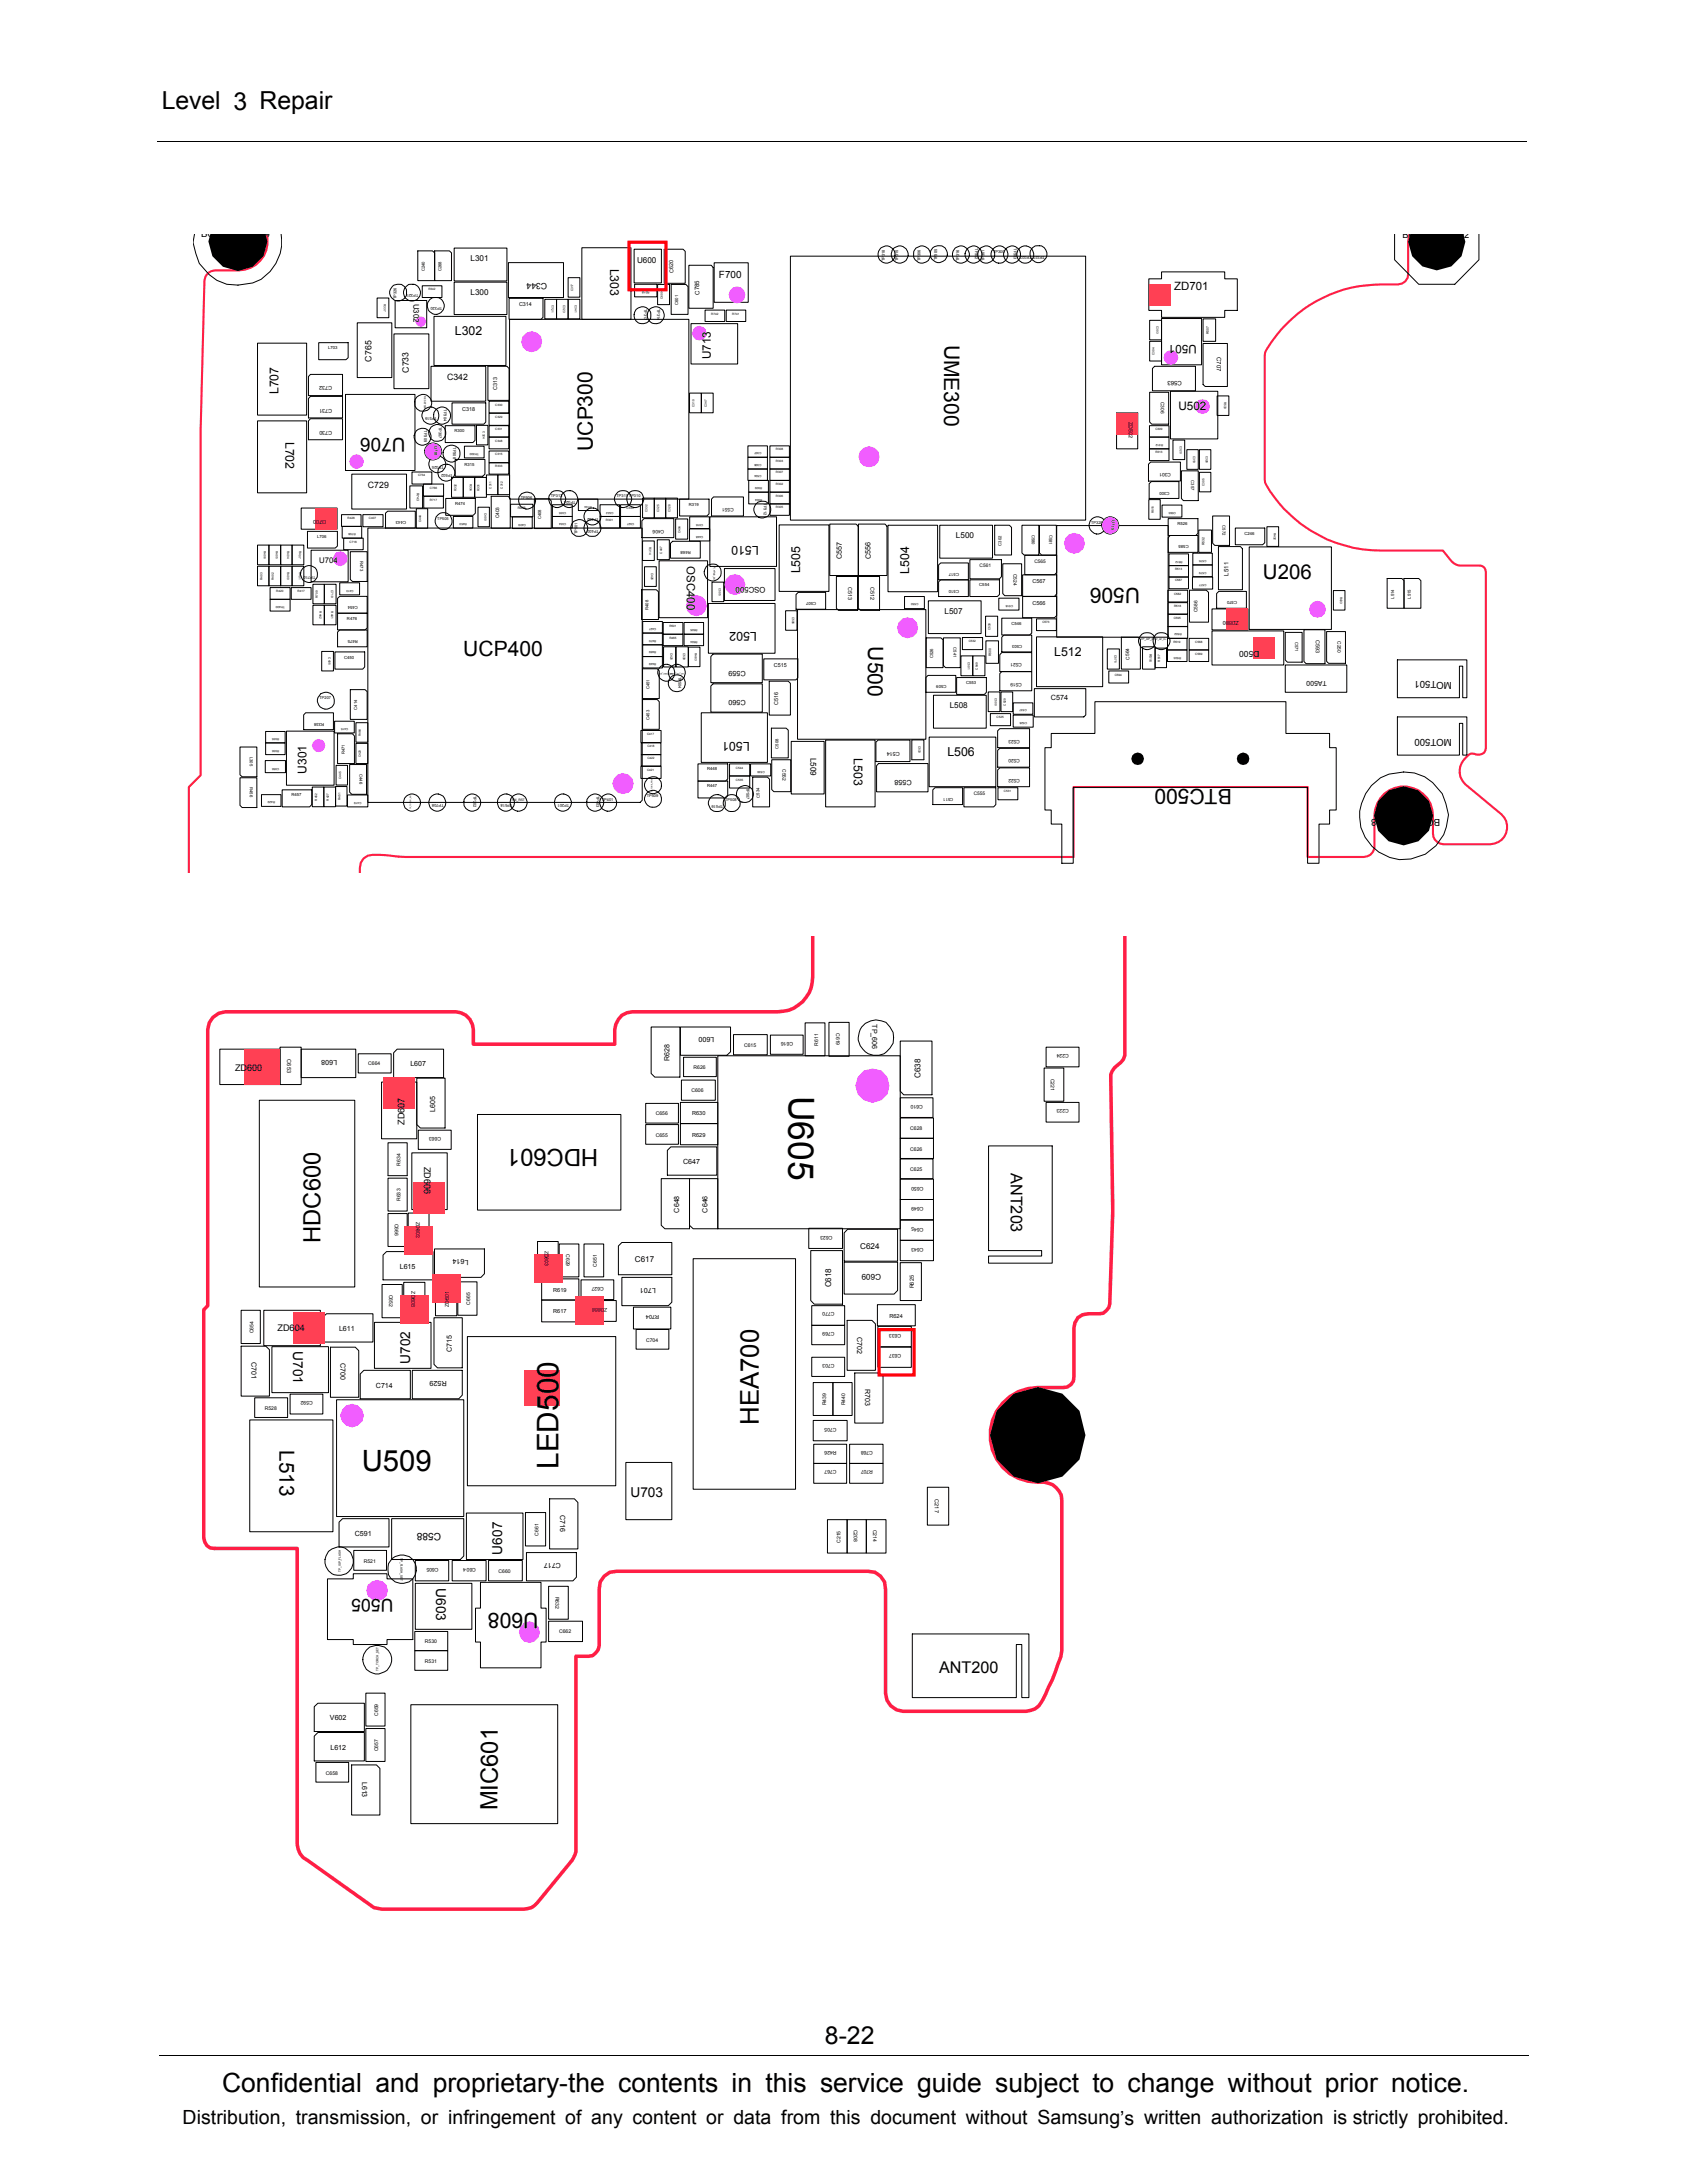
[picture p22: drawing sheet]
<svg xmlns="http://www.w3.org/2000/svg" width="216mm" height="279mm" viewBox="0 0 216 279" stroke-linecap="round" stroke-linejoin="round" font-family="sans-serif">
<defs><g id="words">
<text font-size="4.5" x="100.9" y="140.2" transform="rotate(90 100.9 140.2)">U605</text>
<g font-size="3.8">
<text x="46.3" y="188.3">U509</text>
<text x="71.5" y="188" transform="rotate(-90 71.5 188)">LED500</text>
</g>
<text font-size="3.4" x="28.4" y="267.7">Confidential and proprietary-the contents in this service guide subject to change without prior notice.</text>
<text font-size="3.3" x="97.1" y="182.4" transform="rotate(-90 97.1 182.4)">HEA700</text>
<g font-size="3.2">
<text x="20.7" y="14">Level 3 Repair</text>
<text x="105.6" y="261.6">8-22</text>
</g>
<g font-size="3">
<text x="76.6" y="147" transform="rotate(-180 76.6 147)">HDC601</text>
<text x="41" y="159.1" transform="rotate(-90 41 159.1)">HDC600</text>
<text x="63.7" y="231.7" transform="rotate(-90 63.7 231.7)">MIC601</text>
</g>
<g font-size="2.7">
<text x="120.9" y="44.1" transform="rotate(90 120.9 44.1)">UME300</text>
<text x="75.9" y="57.7" transform="rotate(-90 75.9 57.7)">UCP300</text>
<text x="145.9" y="75.2" transform="rotate(-180 145.9 75.2)">U506</text>
<text x="59.3" y="84">UCP400</text>
<text x="111.1" y="82.7" transform="rotate(90 111.1 82.7)">U500</text>
<text x="157.6" y="101" transform="rotate(-180 157.6 101)">BTC500</text>
<text x="35.8" y="185.6" transform="rotate(90 35.8 185.6)">L513</text>
<text x="68.9" y="206.4" transform="rotate(-180 68.9 206.4)">U608</text>
</g>
<text font-size="2.6" x="161.6" y="74.1">U206</text>
<text font-size="2.5" x="23.4" y="271.9">Distribution, transmission, or infringement of any content or data from this document without Samsung’s written authorization is strictly prohibited.</text>
<text font-size="2.4" x="51.9" y="56.1" transform="rotate(-180 51.9 56.1)">U706</text>
<text font-size="2.3" x="50.4" y="204.7" transform="rotate(-180 50.4 204.7)">U505</text>
<g font-size="2.1">
<text x="129.4" y="150.2" transform="rotate(90 129.4 150.2)">ANT203</text>
<text x="120.2" y="214.1">ANT200</text>
</g>
<g font-size="1.7">
<text x="37.5" y="172.9" transform="rotate(90 37.5 172.9)">U701</text>
<text x="52.5" y="174.6" transform="rotate(-90 52.5 174.6)">U702</text>
<text x="80.7" y="191.6">U703</text>
<text x="55.8" y="203.3" transform="rotate(90 55.8 203.3)">U603</text>
<text x="64.3" y="199" transform="rotate(-90 64.3 199)">U607</text>
</g>
<g font-size="1.6">
<text x="78.1" y="34.4" transform="rotate(90 78.1 34.4)">L303</text>
<text x="58.2" y="42.9">L302</text>
<text x="35.6" y="50.5" transform="rotate(-90 35.6 50.5)">L707</text>
<text x="36.5" y="56.5" transform="rotate(90 36.5 56.5)">L702</text>
<text x="97.1" y="69.8" transform="rotate(-180 97.1 69.8)">L510</text>
<text x="102.4" y="73.4" transform="rotate(-90 102.4 73.4)">L505</text>
<text x="116.4" y="73.5" transform="rotate(-90 116.4 73.5)">L504</text>
<text x="96.9" y="80.9" transform="rotate(-180 96.9 80.9)">L502</text>
<text x="134.9" y="84">L512</text>
<text x="95.9" y="94.9" transform="rotate(-180 95.9 94.9)">L501</text>
<text x="109.3" y="97" transform="rotate(90 109.3 97)">L503</text>
<text x="121.2" y="96.8">L506</text>
</g>
<g font-size="1.5">
<text x="150.3" y="37.1">ZD701</text>
<text x="91" y="46" transform="rotate(-90 91 46)">U713</text>
<text x="153.2" y="44.2" transform="rotate(-180 153.2 44.2)">U501</text>
<text x="150.8" y="52.4">U502</text>
<text x="87.9" y="72.5" transform="rotate(90 87.9 72.5)">OSC400</text>
<text x="39.2" y="99" transform="rotate(-90 39.2 99)">U301</text>
</g>
<g font-size="1.3">
<text x="92" y="35.6">F700</text>
<text x="56.5" y="196.2" transform="rotate(-180 56.5 196.2)">C588</text>
</g>
<g font-size="1.2">
<text x="25.7" y="30.4">BOTHHOLE104</text>
<text x="179.5" y="30.4">BOTHHOLE102</text>
<text x="185.8" y="87.2" transform="rotate(-180 185.8 87.2)">MOT501</text>
<text x="185.8" y="94.6" transform="rotate(-180 185.8 94.6)">MOT500</text>
<text x="184.3" y="104.8" transform="rotate(-180 184.3 104.8)">BOTHHOLE108</text>
<text x="30.1" y="137.1">ZD600</text>
<text x="51.8" y="141.8" transform="rotate(-90 51.8 141.8)">07</text>
<text x="51.8" y="144" transform="rotate(-90 51.8 144)">ZD6</text>
<text x="54.3" y="149.3" transform="rotate(90 54.3 149.3)">ZD6</text>
<text x="54.3" y="151.5" transform="rotate(90 54.3 151.5)">06</text>
<text x="35.5" y="170.4">ZD604</text>
</g>
<g font-size="1.1">
<text x="70" y="36.2" transform="rotate(-180 70 36.2)">C344</text>
<text x="47.6" y="46.3" transform="rotate(-90 47.6 46.3)">C765</text>
<text x="52.3" y="47.7" transform="rotate(-90 52.3 47.7)">C733</text>
<text x="57.2" y="48.7">C342</text>
<text x="47.1" y="62.4">C729</text>
<text x="160.4" y="83.3" transform="rotate(-180 160.4 83.3)">500</text>
<text x="161.2" y="83.3" transform="rotate(-180 161.2 83.3)">D</text>
</g>
<g font-size="1">
<text x="60.2" y="33.4">L301</text>
<text x="81.5" y="33.6">U600</text>
<text x="52.9" y="38.9" transform="rotate(90 52.9 38.9)">U302</text>
<text x="60.2" y="37.7">L300</text>
<text x="122.3" y="68.9">L500</text>
<text x="40.9" y="72">U704</text>
<text x="98" y="75.1" transform="rotate(-180 98 75.1)">OSC500</text>
<text x="120.9" y="78.5">L507</text>
<text x="121.5" y="90.7">L508</text>
<text x="103.7" y="97" transform="rotate(90 103.7 97)">L509</text>
<text x="117.8" y="138" transform="rotate(-90 117.8 138)">C638</text>
<text x="81.3" y="161.5">C617</text>
<text x="110.1" y="159.9">C624</text>
<text x="106.4" y="164.8" transform="rotate(-90 106.4 164.8)">C618</text>
<text x="112.8" y="163" transform="rotate(-180 112.8 163)">C609</text>
</g>
<g font-size=".9">
<text x="107.7" y="71.5" transform="rotate(-90 107.7 71.5)">C557</text>
<text x="111.4" y="71.5" transform="rotate(-90 111.4 71.5)">C556</text>
<text x="95.4" y="85.9" transform="rotate(-180 95.4 85.9)">C559</text>
<text x="95.4" y="89.6" transform="rotate(-180 95.4 89.6)">C560</text>
<text x="134.5" y="89.6">C574</text>
<text x="169.8" y="87.1" transform="rotate(-180 169.8 87.1)">TA500</text>
<text x="116.7" y="99.8" transform="rotate(-180 116.7 99.8)">C558</text>
<text x="111.6" y="131.1" transform="rotate(90 111.6 131.1)">TP_606</text>
<text x="43.1" y="135.6" transform="rotate(-180 43.1 135.6)">L608</text>
<text x="52.5" y="136.5">L607</text>
<text x="85.7" y="135.8" transform="rotate(-90 85.7 135.8)">R628</text>
<text x="91.4" y="132.8" transform="rotate(-180 91.4 132.8)">L600</text>
<text x="55.7" y="142.3" transform="rotate(-90 55.7 142.3)">L605</text>
<text x="87.4" y="149">C647</text>
<text x="86.9" y="155.2" transform="rotate(-90 86.9 155.2)">C648</text>
<text x="90.5" y="155.2" transform="rotate(-90 90.5 155.2)">C646</text>
<text x="59.9" y="161.2" transform="rotate(-180 59.9 161.2)">L614</text>
<text x="51.2" y="162.4">L615</text>
<text x="83.9" y="164.8" transform="rotate(-180 83.9 164.8)">L701</text>
<text x="43.4" y="170.3">L611</text>
<text x="57.8" y="173.1" transform="rotate(-90 57.8 173.1)">C715</text>
<text x="109.7" y="171.1" transform="rotate(90 109.7 171.1)">C702</text>
<text x="32.2" y="174.4" transform="rotate(90 32.2 174.4)">C701</text>
<text x="43.6" y="174.4" transform="rotate(90 43.6 174.4)">C700</text>
<text x="48.1" y="177.6">C714</text>
<text x="57.2" y="176.7" transform="rotate(-180 57.2 176.7)">R529</text>
<text x="110.7" y="177.7" transform="rotate(90 110.7 177.7)">R703</text>
<text x="45.4" y="196.6">C591</text>
<text x="71.7" y="193.8" transform="rotate(90 71.7 193.8)">C716</text>
<text x="71.8" y="200" transform="rotate(-180 71.8 200)">C717</text>
<text x="42.2" y="220.2">V602</text>
<text x="42.3" y="223.9">L612</text>
<text x="46.3" y="228" transform="rotate(90 46.3 228)">L613</text>
</g>
<g font-size=".8">
<text x="89.5" y="37.7" transform="rotate(-90 89.5 37.7)">C785</text>
<text x="155.7" y="45.7" transform="rotate(90 155.7 45.7)">C707</text>
<text x="151.3" y="48.7" transform="rotate(-180 151.3 48.7)">C563</text>
<text x="157.2" y="73.7" transform="rotate(-90 157.2 73.7)">L511</text>
</g>
<g font-size=".7">
<text x="86.2" y="34.9" transform="rotate(-90 86.2 34.9)">C620</text>
<text x="66.4" y="39.2">C314</text>
<text x="42.5" y="49.4" transform="rotate(-180 42.5 49.4)">C732</text>
<text x="42.5" y="52.3" transform="rotate(-180 42.5 52.3)">C731</text>
<text x="59.1" y="52.6">C318</text>
<text x="63.6" y="49.9" transform="rotate(-90 63.6 49.9)">C313</text>
<text x="42.5" y="55.1" transform="rotate(-180 42.5 55.1)">C730</text>
<text x="144.5" y="55.7" transform="rotate(90 144.5 55.7)">2</text>
<text x="144.5" y="54" transform="rotate(90 144.5 54)">ZD50</text>
<text x="41.7" y="66.5" transform="rotate(-180 41.7 66.5)">D700</text>
<text x="108.6" y="75.1" transform="rotate(90 108.6 75.1)">C513</text>
<text x="111.4" y="75.1" transform="rotate(90 111.4 75.1)">C512</text>
<text x="132.1" y="77.4">C566</text>
<text x="132.1" y="74.7">C567</text>
<text x="156.9" y="79.4" transform="rotate(-180 156.9 79.4)">0</text>
<text x="158.6" y="79.5" transform="rotate(-180 158.6 79.5)">ZD50</text>
<text x="168.4" y="81.9" transform="rotate(90 168.4 81.9)">C593</text>
<text x="99" y="85.4">C515</text>
<text x="99.6" y="90.2" transform="rotate(-90 99.6 90.2)">C516</text>
<text x="115.1" y="96.3" transform="rotate(-180 115.1 96.3)">C514</text>
<text x="36.8" y="135.6" transform="rotate(90 36.8 135.6)">C653</text>
<text x="88.6" y="142.8">R630</text>
<text x="88.6" y="145.5">R629</text>
<text x="70.8" y="165.4">R619</text>
<text x="117" y="164.9" transform="rotate(-90 117 164.9)">R625</text>
<text x="70.8" y="168.1">R617</text>
<text x="84.4" y="168.3" transform="rotate(-180 84.4 168.3)">R704</text>
<text x="113.8" y="168.7">R624</text>
<text x="119.6" y="191.9" transform="rotate(90 119.6 191.9)">C217</text>
</g>
<g font-size=".6">
<text x="148.5" y="51.4" transform="rotate(90 148.5 51.4)">C306</text>
<text x="93.9" y="65" transform="rotate(-180 93.9 65)">C551</text>
<text x="149.8" y="60.5" transform="rotate(-180 149.8 60.5)">C301</text>
<text x="63.9" y="66.3" transform="rotate(-90 63.9 66.3)">C403</text>
<text x="85" y="67.8" transform="rotate(-180 85 67.8)">C406</text>
<text x="125.4" y="72.6">C561</text>
<text x="129.7" y="73.4" transform="rotate(90 129.7 73.4)">C524</text>
<text x="132.4" y="72.1">C565</text>
<text x="153.2" y="78.4" transform="rotate(-90 153.2 78.4)">C586</text>
<text x="171.2" y="82.1" transform="rotate(90 171.2 82.1)">C250</text>
<text x="130.8" y="84.9" transform="rotate(-180 130.8 84.9)">C521</text>
<text x="130.8" y="87.4" transform="rotate(-180 130.8 87.4)">C519</text>
<text x="144.5" y="84.4" transform="rotate(-90 144.5 84.4)">C564</text>
<text x="130.5" y="94.7" transform="rotate(-180 130.5 94.7)">C523</text>
<text x="100.2" y="98.5" transform="rotate(90 100.2 98.5)">C552</text>
<text x="124.6" y="101.8">C555</text>
<text x="130.5" y="99.7" transform="rotate(-180 130.5 99.7)">C522</text>
<text x="130.5" y="97.2" transform="rotate(-180 130.5 97.2)">C520</text>
<text x="47.1" y="136.4">C664</text>
<text x="88.8" y="136.8">R626</text>
<text x="95.2" y="134">C615</text>
<text x="101.5" y="133.3" transform="rotate(-180 101.5 133.3)">C616</text>
<text x="104.7" y="133.8" transform="rotate(-90 104.7 133.8)">R611</text>
<text x="107" y="132.2" transform="rotate(90 107 132.2)">C619</text>
<text x="136.8" y="134.9" transform="rotate(-180 136.8 134.9)">C224</text>
<text x="83.9" y="142.7">C656</text>
<text x="88.5" y="139.8">C606</text>
<text x="118.1" y="141.4" transform="rotate(-180 118.1 141.4)">C610</text>
<text x="134.5" y="138" transform="rotate(90 134.5 138)">C221</text>
<text x="136.8" y="142" transform="rotate(-180 136.8 142)">C223</text>
<text x="51.2" y="149.2" transform="rotate(-90 51.2 149.2)">R634</text>
<text x="56.5" y="145.5" transform="rotate(-180 56.5 145.5)">C663</text>
<text x="83.9" y="145.5">C655</text>
<text x="116.5" y="149.9">C625</text>
<text x="116.5" y="147.3">C626</text>
<text x="116.5" y="144.7">C628</text>
<text x="51.2" y="153.7" transform="rotate(-90 51.2 153.7)">R633</text>
<text x="118.2" y="151.9" transform="rotate(-180 118.2 151.9)">C650</text>
<text x="118.2" y="154.5" transform="rotate(-180 118.2 154.5)">C649</text>
<text x="50.5" y="156.6" transform="rotate(90 50.5 156.6)">C666</text>
<text x="53.3" y="156.4" transform="rotate(90 53.3 156.4)">ZD602</text>
<text x="69.7" y="160.1" transform="rotate(90 69.7 160.1)">ZD603</text>
<text x="72.5" y="160.5" transform="rotate(90 72.5 160.5)">C629</text>
<text x="106.5" y="158.2" transform="rotate(-180 106.5 158.2)">C623</text>
<text x="118.2" y="159.7" transform="rotate(-180 118.2 159.7)">C643</text>
<text x="118.2" y="157.1" transform="rotate(-180 118.2 157.1)">C645</text>
<text x="49.8" y="165.7" transform="rotate(90 49.8 165.7)">C652</text>
<text x="52.7" y="165.3" transform="rotate(90 52.7 165.3)">ZD605</text>
<text x="57.4" y="167.2" transform="rotate(-90 57.4 167.2)">ZD601</text>
<text x="60.2" y="167" transform="rotate(-90 60.2 167)">C665</text>
<text x="76.4" y="162.1" transform="rotate(-90 76.4 162.1)">C651</text>
<text x="77.3" y="164.7" transform="rotate(-180 77.3 164.7)">C627</text>
<text x="77.7" y="167.4" transform="rotate(-180 77.7 167.4)">ZD608</text>
<text x="106.8" y="168" transform="rotate(-180 106.8 168)">C770</text>
<text x="32.4" y="170.7" transform="rotate(-90 32.4 170.7)">C654</text>
<text x="82.7" y="171.7">C704</text>
<text x="106.8" y="170.5" transform="rotate(-180 106.8 170.5)">C769</text>
<text x="115.3" y="170.7" transform="rotate(-180 115.3 170.7)">C633</text>
<text x="115.3" y="173.4" transform="rotate(-180 115.3 173.4)">C637</text>
<text x="40" y="179.3" transform="rotate(-180 40 179.3)">C592</text>
<text x="105.7" y="179.9" transform="rotate(-90 105.7 179.9)">R439</text>
<text x="106.8" y="174.6" transform="rotate(-180 106.8 174.6)">C703</text>
<text x="108.2" y="179.9" transform="rotate(-90 108.2 179.9)">R440</text>
<text x="33.9" y="180.4">R528</text>
<text x="107.1" y="182.8" transform="rotate(-180 107.1 182.8)">C705</text>
<text x="107.1" y="185.7" transform="rotate(-180 107.1 185.7)">R426</text>
<text x="111.7" y="185.7" transform="rotate(-180 111.7 185.7)">C768</text>
<text x="107.1" y="188.2" transform="rotate(-180 107.1 188.2)">C767</text>
<text x="111.7" y="188.2" transform="rotate(-180 111.7 188.2)">R707</text>
<text x="68.9" y="196.6" transform="rotate(-90 68.9 196.6)">C661</text>
<text x="107.5" y="197.5" transform="rotate(-90 107.5 197.5)">C215</text>
<text x="109.3" y="195.8" transform="rotate(90 109.3 195.8)">C208</text>
<text x="111.7" y="195.8" transform="rotate(90 111.7 195.8)">C214</text>
<text x="46.6" y="200">R521</text>
<text x="56.1" y="200.7" transform="rotate(-180 56.1 200.7)">C605</text>
<text x="60.9" y="200.7" transform="rotate(-180 60.9 200.7)">C604</text>
<text x="63.8" y="201.4">C660</text>
<text x="71.1" y="204.3" transform="rotate(90 71.1 204.3)">R632</text>
<text x="71.6" y="209.1">C662</text>
<text x="54.4" y="210.3">R530</text>
<text x="54.4" y="212.8">R531</text>
<text x="48.4" y="219.6" transform="rotate(-90 48.4 219.6)">C659</text>
<text x="41.7" y="227.1">C658</text>
<text x="48.4" y="224.1" transform="rotate(-90 48.4 224.1)">C657</text>
</g>
<g font-size=".5">
<text x="54.4" y="34.7" transform="rotate(-90 54.4 34.7)">C240</text>
<text x="56.5" y="34.7" transform="rotate(-90 56.5 34.7)">C268</text>
<text x="113.2" y="32.8" transform="rotate(-90 113.2 32.8)">318</text>
<text x="113.2" y="33.4" transform="rotate(-90 113.2 33.4)">TP</text>
<text x="114.9" y="32.8" transform="rotate(-90 114.9 32.8)">315</text>
<text x="114.9" y="33.4" transform="rotate(-90 114.9 33.4)">TP</text>
<text x="117.8" y="32.8" transform="rotate(-90 117.8 32.8)">306</text>
<text x="117.8" y="33.4" transform="rotate(-90 117.8 33.4)">TP</text>
<text x="120" y="32.7" transform="rotate(-90 120 32.7)">305</text>
<text x="120" y="33.3" transform="rotate(-90 120 33.3)">TP</text>
<text x="122.8" y="32.8" transform="rotate(-90 122.8 32.8)">316</text>
<text x="122.8" y="33.4" transform="rotate(-90 122.8 33.4)">TP</text>
<text x="124.8" y="31.8" transform="rotate(90 124.8 31.8)">TP302</text>
<text x="126" y="32.8" transform="rotate(-90 126 32.8)">301</text>
<text x="126" y="33.4" transform="rotate(-90 126 33.4)">TP</text>
<text x="127.1" y="32.4">TP300</text>
<text x="129.7" y="31.8" transform="rotate(90 129.7 31.8)">TP303</text>
<text x="133.7" y="32.7" transform="rotate(-180 133.7 32.7)">TP327 TP322</text>
<text x="50.8" y="38.3" transform="rotate(-90 50.8 38.3)">TP326</text>
<text x="53.6" y="37.7" transform="rotate(-180 53.6 37.7)">TP321</text>
<text x="56.6" y="39.3" transform="rotate(-180 56.6 39.3)">TP320</text>
<text x="82.4" y="39.5" transform="rotate(90 82.4 39.5)">TP317</text>
<text x="84.1" y="39.5" transform="rotate(90 84.1 39.5)">TP314</text>
<text x="86.8" y="39" transform="rotate(-90 86.8 39)">C601</text>
<text x="42" y="44.7">L703</text>
<text x="55.9" y="53.4" transform="rotate(-180 55.9 53.4)">TP319</text>
<text x="56.8" y="52.4" transform="rotate(90 56.8 52.4)">TP304</text>
<text x="54.3" y="55.1" transform="rotate(90 54.3 55.1)">TP309</text>
<text x="55.6" y="57.1" transform="rotate(90 55.6 57.1)">U718</text>
<text x="56.2" y="54.6" transform="rotate(90 56.2 54.6)">TP307</text>
<text x="56.8" y="59.6" transform="rotate(-180 56.8 59.6)">TP325</text>
<text x="58" y="57.3" transform="rotate(90 58 57.3)">TP308</text>
<text x="58.2" y="55.3">R300</text>
<text x="59.4" y="59.6">R315</text>
<text x="57.9" y="60.7" transform="rotate(-180 57.9 60.7)">TP502</text>
<text x="58.3" y="64.6">R474</text>
<text x="66.7" y="63.8">TP506</text>
<text x="70.5" y="63.6">TP313</text>
<text x="73.7" y="64.1" transform="rotate(-180 73.7 64.1)">TP324</text>
<text x="78.9" y="63.6">TP311 TP310</text>
<text x="88.2" y="64.7">R319</text>
<text x="97.8" y="64.4" transform="rotate(90 97.8 64.4)">TP312</text>
<text x="149.7" y="62.9" transform="rotate(-180 149.7 62.9)">C300</text>
<text x="152.4" y="61.5" transform="rotate(90 152.4 61.5)">C357</text>
<text x="40.6" y="68.9">L706</text>
<text x="46.1" y="71.8" transform="rotate(90 46.1 71.8)">R473</text>
<text x="52" y="66.7" transform="rotate(-180 52 66.7)">C443</text>
<text x="56" y="66.5">TP505</text>
<text x="69.3" y="66.5" transform="rotate(-90 69.3 66.5)">C408</text>
<text x="73.9" y="67.5" transform="rotate(-90 73.9 67.5)">01</text>
<text x="73.9" y="68.4" transform="rotate(-90 73.9 68.4)">TP5</text>
<text x="76.6" y="66.3" transform="rotate(-180 76.6 66.3)">TP402</text>
<text x="76.6" y="67.8" transform="rotate(-180 76.6 67.8)">TP400</text>
<text x="88.4" y="70.5" transform="rotate(-180 88.4 70.5)">R468</text>
<text x="128.2" y="69.9" transform="rotate(-90 128.2 69.9)">C302</text>
<text x="132.1" y="68.4" transform="rotate(90 132.1 68.4)">C580</text>
<text x="134.3" y="68.4" transform="rotate(90 134.3 68.4)">C581</text>
<text x="139.7" y="67">TP328</text>
<text x="142.3" y="66.5" transform="rotate(90 142.3 66.5)">U719</text>
<text x="150.7" y="67.2">R526</text>
<text x="152.1" y="69.8" transform="rotate(-180 152.1 69.8)">C585</text>
<text x="156.5" y="67.2" transform="rotate(90 156.5 67.2)">C572</text>
<text x="159.3" y="68.4">C246</text>
<text x="39.7" y="73.7" transform="rotate(-180 39.7 73.7)">710</text>
<text x="40.4" y="73.7" transform="rotate(-180 40.4 73.7)">TP</text>
<text x="45.8" y="77.6" transform="rotate(-180 45.8 77.6)">C454</text>
<text x="104.5" y="77.1" transform="rotate(-180 104.5 77.1)">C507</text>
<text x="122.7" y="73.3" transform="rotate(-180 122.7 73.3)">C517</text>
<text x="122.7" y="75.5" transform="rotate(-180 122.7 75.5)">C510</text>
<text x="125.3" y="75.1">C554</text>
<text x="158.3" y="77" transform="rotate(-180 158.3 77)">C570</text>
<text x="178.4" y="76.6" transform="rotate(-90 178.4 76.6)">L514</text>
<text x="180.6" y="76.6" transform="rotate(-90 180.6 76.6)">L515</text>
<text x="44.4" y="79.3">R476</text>
<text x="45.8" y="81.9" transform="rotate(-180 45.8 81.9)">R475</text>
<text x="83" y="78.1" transform="rotate(-90 83 78.1)">R408</text>
<text x="122" y="82.8" transform="rotate(90 122 82.8)">C541</text>
<text x="129.5" y="80">C546</text>
<text x="130.8" y="82.6" transform="rotate(-180 130.8 82.6)">C503</text>
<text x="165.8" y="82.1" transform="rotate(90 165.8 82.1)">C571</text>
<text x="40.9" y="89.5">TP207</text>
<text x="44" y="84.3">C450</text>
<text x="83.1" y="88.2" transform="rotate(-90 83.1 88.2)">C451</text>
<text x="86.8" y="86.6" transform="rotate(90 86.8 86.6)">TP504</text>
<text x="119.4" y="84.2" transform="rotate(-90 119.4 84.2)">C526</text>
<text x="121.1" y="87.7" transform="rotate(-180 121.1 87.7)">C509</text>
<text x="123.6" y="87.6">C553</text>
<text x="41.5" y="92.5" transform="rotate(-180 41.5 92.5)">R338</text>
<text x="45.7" y="90.8" transform="rotate(-90 45.7 90.8)">C414</text>
<text x="83.1" y="92.1" transform="rotate(-90 83.1 92.1)">C453</text>
<text x="99.6" y="95.8" transform="rotate(-90 99.6 95.8)">C508</text>
<text x="32" y="96.8" transform="rotate(90 32 96.8)">L305</text>
<text x="32" y="100.7" transform="rotate(90 32 100.7)">R456</text>
<text x="37.3" y="101.9">R457</text>
<text x="44.1" y="96.5" transform="rotate(-90 44.1 96.5)">R471</text>
<text x="46" y="99" transform="rotate(90 46 99)">C446</text>
<text x="60.6" y="101.9" transform="rotate(90 60.6 101.9)">TP2</text>
<text x="76.3" y="101.9" transform="rotate(90 76.3 101.9)">TP4</text>
<text x="90.5" y="100.8">R447</text>
<text x="90.5" y="98.6">R448</text>
<text x="95.5" y="100.8" transform="rotate(90 95.5 100.8)">TP507</text>
<text x="56.8" y="102.9" transform="rotate(-180 56.8 102.9)">TP708</text>
<text x="60.6" y="102.8" transform="rotate(90 60.6 102.8)">02</text>
<text x="65.6" y="102.9" transform="rotate(-180 65.6 102.9)">TP518</text>
<text x="72.9" y="102.9" transform="rotate(-180 72.9 102.9)">TP201</text>
<text x="76.3" y="102.8" transform="rotate(90 76.3 102.8)">03</text>
<text x="77" y="102.5">TP401</text>
<text x="82.8" y="102">TP509</text>
<text x="92.6" y="103" transform="rotate(-180 92.6 103)">TP519</text>
<text x="92.8" y="102.6">TP508</text>
<text x="97.2" y="102.1" transform="rotate(-90 97.2 102.1)">C534</text>
<text x="122" y="102.1" transform="rotate(-180 122 102.1)">C511</text>
</g>
<g font-size=".4">
<text x="49.1" y="38.9" transform="rotate(90 49.1 38.9)">R337</text>
<text x="54.8" y="37.1">R342</text>
<text x="70.6" y="39.1" transform="rotate(90 70.6 39.1)">C321</text>
<text x="72.1" y="39.1" transform="rotate(90 72.1 39.1)">C323</text>
<text x="73.3" y="37.3" transform="rotate(-90 73.3 37.3)">C317</text>
<text x="73.6" y="39.1" transform="rotate(90 73.6 39.1)">C341</text>
<text x="83.1" y="37.3" transform="rotate(-180 83.1 37.3)">R318</text>
<text x="84.8" y="38.2" transform="rotate(-90 84.8 38.2)">C600</text>
<text x="91" y="40.3">R742</text>
<text x="93.7" y="40.3">R741</text>
<text x="148" y="41.8" transform="rotate(90 148 41.8)">C303</text>
<text x="147.8" y="45.4" transform="rotate(-90 147.8 45.4)">C304</text>
<text x="154.7" y="42.8" transform="rotate(-90 154.7 42.8)">R507</text>
<text x="63.4" y="53.5">C329</text>
<text x="63.4" y="51.9">C330</text>
<text x="88.9" y="52" transform="rotate(-90 88.9 52)">C310</text>
<text x="90.4" y="52" transform="rotate(-90 90.4 52)">C347</text>
<text x="156.7" y="51.4" transform="rotate(90 156.7 51.4)">R533</text>
<text x="61.3" y="58" transform="rotate(-180 61.3 58)">TH300</text>
<text x="61.8" y="55.2" transform="rotate(90 61.8 55.2)">C324</text>
<text x="63.4" y="58.3">C315</text>
<text x="63.4" y="55.1">C331</text>
<text x="63.4" y="56.6">C348</text>
<text x="63.4" y="59.8">R333</text>
<text x="97.5" y="59.4" transform="rotate(-180 97.5 59.4)">C308</text>
<text x="97.5" y="57.9" transform="rotate(-180 97.5 57.9)">C307</text>
<text x="99.3" y="59.1">R303</text>
<text x="99.3" y="57.6">R308</text>
<text x="147.9" y="55.1">C309</text>
<text x="147.9" y="58">R313</text>
<text x="148.8" y="56.8" transform="rotate(-180 148.8 56.8)">R312</text>
<text x="151" y="57.1" transform="rotate(90 151 57.1)">C320</text>
<text x="152.7" y="58.3" transform="rotate(90 152.7 58.3)">C319</text>
<text x="154.3" y="58.3" transform="rotate(90 154.3 58.3)">C326</text>
<text x="53.4" y="63.1" transform="rotate(90 53.4 63.1)">R743</text>
<text x="53.5" y="61">C734</text>
<text x="55" y="62.6">C766</text>
<text x="55" y="64.1">R717</text>
<text x="58.4" y="62.9" transform="rotate(-90 58.4 62.9)">R332</text>
<text x="60.1" y="61.9" transform="rotate(90 60.1 61.9)">R334</text>
<text x="61.4" y="62.9" transform="rotate(-90 61.4 62.9)">R331</text>
<text x="62" y="65.7" transform="rotate(90 62 65.7)">C400</text>
<text x="62.9" y="62.5" transform="rotate(-90 62.9 62.5)">C311</text>
<text x="64.3" y="62.5" transform="rotate(-90 64.3 62.5)">C312</text>
<text x="66.3" y="65.2">R438</text>
<text x="72.5" y="65.5" transform="rotate(-180 72.5 65.5)">C335</text>
<text x="75.8" y="64.7" transform="rotate(-180 75.8 64.7)">R104</text>
<text x="78.5" y="65.5" transform="rotate(-180 78.5 65.5)">C322</text>
<text x="80.2" y="65.2">C333</text>
<text x="82.8" y="65.5" transform="rotate(-90 82.8 65.5)">C332</text>
<text x="84.3" y="65.5" transform="rotate(-90 84.3 65.5)">C325</text>
<text x="85.8" y="65.5" transform="rotate(-90 85.8 65.5)">C328</text>
<text x="97.5" y="60.9" transform="rotate(-180 97.5 60.9)">C504</text>
<text x="97.6" y="63.8" transform="rotate(-180 97.6 63.8)">R304</text>
<text x="97.6" y="62.4" transform="rotate(-180 97.6 62.4)">R309</text>
<text x="99.3" y="62.1">R302</text>
<text x="99.3" y="65.1">R305</text>
<text x="99.3" y="63.6">R306</text>
<text x="99.3" y="60.6">R307</text>
<text x="147.7" y="65.7" transform="rotate(-90 147.7 65.7)">R515</text>
<text x="150.5" y="65.6" transform="rotate(-180 150.5 65.6)">C583</text>
<text x="154.1" y="62.2" transform="rotate(-90 154.1 62.2)">C305</text>
<text x="33.8" y="70.5" transform="rotate(90 33.8 70.5)">R406</text>
<text x="35.3" y="70.5" transform="rotate(90 35.3 70.5)">R405</text>
<text x="36.7" y="70.5" transform="rotate(90 36.7 70.5)">R404</text>
<text x="38.3" y="70.5" transform="rotate(90 38.3 70.5)">R407</text>
<text x="44.5" y="66.5">R428</text>
<text x="44.7" y="69.5">C718</text>
<text x="45.5" y="68.2" transform="rotate(-180 45.5 68.2)">R708</text>
<text x="47.2" y="66.5">C407</text>
<text x="53.9" y="66.8" transform="rotate(-90 53.9 66.8)">C444</text>
<text x="59.8" y="66.9" transform="rotate(-180 59.8 66.9)">R450</text>
<text x="67.3" y="67" transform="rotate(-180 67.3 67)">C409</text>
<text x="72.5" y="67" transform="rotate(-180 72.5 67)">C334</text>
<text x="77.6" y="66.7">R301</text>
<text x="81.2" y="67" transform="rotate(-180 81.2 67)">C327</text>
<text x="83.1" y="70" transform="rotate(90 83.1 70)">R314</text>
<text x="84.8" y="70.8" transform="rotate(-90 84.8 70.8)">C447</text>
<text x="87.1" y="68.2" transform="rotate(-90 87.1 68.2)">C404</text>
<text x="90" y="68.6" transform="rotate(-180 90 68.6)">C448</text>
<text x="90" y="67" transform="rotate(-180 90 67)">C316</text>
<text x="151.3" y="71.8" transform="rotate(-180 151.3 71.8)">R512</text>
<text x="154.1" y="69.8" transform="rotate(-90 154.1 69.8)">R532</text>
<text x="154.4" y="71.7" transform="rotate(-180 154.4 71.7)">C576</text>
<text x="163" y="68.2" transform="rotate(90 163 68.2)">R432</text>
<text x="33.6" y="74.2" transform="rotate(-90 33.6 74.2)">R403</text>
<text x="35.1" y="74.2" transform="rotate(-90 35.1 74.2)">R402</text>
<text x="35.3" y="75.8">R420</text>
<text x="36.5" y="77.6" transform="rotate(-180 36.5 77.6)">TH400</text>
<text x="36.7" y="73.2" transform="rotate(90 36.7 73.2)">R400</text>
<text x="38.1" y="75.8">R417</text>
<text x="38.3" y="73.2" transform="rotate(90 38.3 73.2)">R401</text>
<text x="40.7" y="76.5" transform="rotate(-90 40.7 76.5)">R709</text>
<text x="42.4" y="75.5" transform="rotate(90 42.4 75.5)">C719</text>
<text x="45.3" y="75.5" transform="rotate(-180 45.3 75.5)">C413</text>
<text x="83.4" y="73.3" transform="rotate(90 83.4 73.3)">C426</text>
<text x="92" y="75.3" transform="rotate(90 92 75.3)">C505</text>
<text x="117.5" y="77.2" transform="rotate(-180 117.5 77.2)">C550</text>
<text x="129.6" y="77.4" transform="rotate(-180 129.6 77.4)">C518</text>
<text x="150.3" y="76.1">C582</text>
<text x="150.3" y="77.7">R518</text>
<text x="150.4" y="74.4">C587</text>
<text x="150.4" y="73">R513</text>
<text x="154.4" y="74.8" transform="rotate(-180 154.4 74.8)">C577</text>
<text x="154.4" y="73.2" transform="rotate(-180 154.4 73.2)">C579</text>
<text x="171.5" y="76.3" transform="rotate(90 171.5 76.3)">R433</text>
<text x="40.9" y="78.3" transform="rotate(90 40.9 78.3)">R442</text>
<text x="42.4" y="78.3" transform="rotate(90 42.4 78.3)">R441</text>
<text x="84" y="81.9" transform="rotate(-180 84 81.9)">R470</text>
<text x="84" y="83.4" transform="rotate(-180 84 83.4)">R469</text>
<text x="84" y="80.4" transform="rotate(-180 84 80.4)">C427</text>
<text x="85.7" y="81.7">R465</text>
<text x="85.7" y="80.2">R501</text>
<text x="85.8" y="83.6" transform="rotate(90 85.8 83.6)">C425</text>
<text x="87.4" y="83.6" transform="rotate(90 87.4 83.6)">C539</text>
<text x="88.9" y="83.6" transform="rotate(90 88.9 83.6)">R483</text>
<text x="89.3" y="80.5" transform="rotate(-180 89.3 80.5)">R505</text>
<text x="89.3" y="82" transform="rotate(-180 89.3 82)">R504</text>
<text x="101.4" y="78.9" transform="rotate(90 101.4 78.9)">C506</text>
<text x="124" y="82.2">C532</text>
<text x="126.8" y="80.7" transform="rotate(-90 126.8 80.7)">C530</text>
<text x="126.9" y="84" transform="rotate(-90 126.9 84)">R500</text>
<text x="133.4" y="79.8">C573</text>
<text x="142.6" y="83.8" transform="rotate(90 142.6 83.8)">C575</text>
<text x="146" y="81.9">TP_AP_D</text>
<text x="147.1" y="83.7" transform="rotate(90 147.1 83.7)">R516</text>
<text x="150.2" y="82.3">R519</text>
<text x="150.2" y="79.2">C595</text>
<text x="151.2" y="81.1" transform="rotate(-180 151.2 81.1)">R502</text>
<text x="153" y="82.3">C568</text>
<text x="153" y="83.8">C569</text>
<text x="42" y="84.1" transform="rotate(90 42 84.1)">C405</text>
<text x="84" y="84.9" transform="rotate(-180 84 84.9)">R449</text>
<text x="123.8" y="84.8" transform="rotate(90 123.8 84.8)">C501</text>
<text x="125.1" y="85.7" transform="rotate(-90 125.1 85.7)">C549</text>
<text x="127.3" y="89.3" transform="rotate(90 127.3 89.3)">C500</text>
<text x="142.7" y="86.5">C594</text>
<text x="148.5" y="84.7" transform="rotate(-90 148.5 84.7)">R517</text>
<text x="151.2" y="84.1" transform="rotate(-180 151.2 84.1)">R503</text>
<text x="35.7" y="95.9" transform="rotate(-180 35.7 95.9)">R336</text>
<text x="35.7" y="94.4" transform="rotate(-180 35.7 94.4)">R335</text>
<text x="44.6" y="93.2" transform="rotate(-180 44.6 93.2)">C415</text>
<text x="46.2" y="94.2" transform="rotate(-90 46.2 94.2)">R464</text>
<text x="82.8" y="94.1">C417</text>
<text x="82.8" y="95.7">C418</text>
<text x="117.6" y="95.5" transform="rotate(90 117.6 95.5)">C533</text>
<text x="127.6" y="91.9">C525</text>
<text x="128.7" y="90.3" transform="rotate(-90 128.7 90.3)">C529</text>
<text x="131.4" y="90.8" transform="rotate(-180 131.4 90.8)">C537</text>
<text x="131.4" y="92.4" transform="rotate(-180 131.4 92.4)">C528</text>
<text x="35.7" y="98.3" transform="rotate(-180 35.7 98.3)">C356</text>
<text x="43.6" y="99.7" transform="rotate(-90 43.6 99.7)">C445</text>
<text x="46.2" y="96.9" transform="rotate(-90 46.2 96.9)">C420</text>
<text x="82.8" y="98.7">C421</text>
<text x="82.8" y="97.2">C422</text>
<text x="94.2" y="99.9">C535</text>
<text x="94.2" y="98.4">C544</text>
<text x="97.9" y="98.7" transform="rotate(-180 97.9 98.7)">C538</text>
<text x="128.5" y="101.4">C531</text>
<text x="35.2" y="102.6" transform="rotate(-180 35.2 102.6)">R429</text>
<text x="40.6" y="102.5" transform="rotate(-90 40.6 102.5)">R452</text>
<text x="42.1" y="102.5" transform="rotate(-90 42.1 102.5)">R427</text>
<text x="43.6" y="102.4" transform="rotate(-90 43.6 102.4)">R451</text>
<text x="46.2" y="102.7" transform="rotate(-180 46.2 102.7)">C419</text>
<text x="65.5" y="102.6">FM_RST</text>
<text x="43.6" y="201.2" transform="rotate(-90 43.6 201.2)">TP_ISP_FLASH</text>
<text x="51.3" y="202.1" transform="rotate(90 51.3 202.1)">T</text>
<text x="51.3" y="199.6" transform="rotate(90 51.3 199.6)">P_FLASH_SE</text>
<text x="51.3" y="199.4" transform="rotate(90 51.3 199.4)">T</text>
<text x="48.5" y="213.8" transform="rotate(-90 48.5 213.8)">TP_TORCH_SET</text>
</g>
<g font-size=".3">
<text x="54.3" y="50.7" transform="rotate(90 54.3 50.7)">RESET300</text>
<text x="91.3" y="72.4" transform="rotate(90 91.3 72.4)">T</text>
<text x="91.3" y="72.6" transform="rotate(90 91.3 72.6)">P_eMMC_EN</text>
<text x="147.8" y="81.9">TP_AP_D+</text>
<text x="85.9" y="86.2" transform="rotate(-180 85.9 86.2)">D</text>
<text x="87.5" y="86.2" transform="rotate(-180 87.5 86.2)">AP_PS_HOALP_PMIC_EN</text>
</g>
<g font-size=".2">
<text x="83.5" y="101.4" transform="rotate(-90 83.5 101.4)">VIBTONE_PWM</text>
<text x="52.6" y="102.7" transform="rotate(-90 52.6 102.7)">CH_EN</text>
<text x="52.6" y="103.6" transform="rotate(-90 52.6 103.6)">TP_TOR</text>
</g>
</g></defs>
<g fill="none" stroke="#000" stroke-width=".13">
<path d="M20.2 18.1h175.3M24.9 30l-.2 1 .8 2.7a5.7 5.7 0 0 0 6.8 2.5 5.7 5.7 0 0 0 3.7-6.2M48.3 38.1h1.5v2.6h-1.5zM50.6 38.5h4v3.5h-4zM53.5 32.1h1.9l.2 .3v3.5h-2.1zM54 36.6h2.6v1.5h-2.6zM55.6 32.1h1.9l.3 .3v3.5h-2.2zM58.1 31.8h6.8v4.2h-6.8zM58.1 36.1h6.8v4.2h-6.8zM65.1 33.6h7v4.5h-7zM65.2 38.2h4.3v2.4l-.3 .3h-4zM69.7 38.3h1.5v2.5h-1.5z"/>
<path d="M71.2 38.3h1.5v2.5h-1.5zM72.7 35.5h1.5v2.5h-1.5zM72.7 38.3h1.5v2.5h-1.5zM74.5 31.7h6.3v9.2h-6.3zM81.2 31.9h3.4v4.3h-3.4zM81.2 36.4h2.9v1.6h-2.9zM84.2 36.4h1.5v2.6h-1.5zM85 31.9h2.4l.3 .3v4.1h-2.7zM85.9 36.4h1.9l.3 .3v3.5h-2.2zM88.2 34h2.8l.3 .2v5.3h-3.1zM90.2 39.7h2.6v1.4h-2.6zM91.4 33.6h4.4v5.1h-4.4z"/>
<path d="M92.9 39.7h2.5v1.4h-2.5zM101.2 32.8h37.7v33.8h-37.7zM147 35.7h1.7v-.9h8v.9h1.6v4h-1.6v.9h-8v-.9h-1.7zM178.5 30v3.3l3.1 3.1h4.6l3.1-3.1v-3.3M33 53.9h6.2v9.2h-6.2zM33 43.9h6.2v9.2h-6.2zM39.7 47.9h4.1v2.7h-4.3v-2.4zM39.7 50.7h4.1v2.8h-4.3v-2.5zM39.7 53.6h4.1v2.7h-4.3v-2.4zM40.8 43.9h3.8v1.9l-.3 .2h-3.5zM44.2 50.5h8.9v9.7h-8.9zM45.7 41.3h4.4v7h-4.4z"/>
<path d="M50.4 42.7h4.5v7h-4.5zM55.2 46.9h7v4.5h-7zM55.5 40.5h9.2v6.3h-9.2zM57 54.5h3.8v1.9l-.3 .2h-3.5zM57.8 51.6h4.4v2.4l-.3 .3h-4.1zM58.3 58.8h3.8v1.9l-.3 .3h-3.5zM59.4 57.1h2.6v1.5h-2.6zM61 54.4h1.4v2.5h-1.4zM62.4 46.9h2.5l.3 .3v4h-2.8zM62.6 52.9h2.6v1.5h-2.6zM62.6 55.9h2.5v1.5h-2.5zM62.6 54.5h2.5v1.4h-2.5z"/>
<path d="M62.6 51.4h2.5v1.5h-2.5zM62.6 57.7h2.5v1.5h-2.5zM62.6 59.2h2.5v1.5h-2.5zM65.2 40.9h23v23h-23zM88.2 50.3h1.5v2.5h-1.5zM88.4 41.4h6v5.2h-6zM89.8 50.3h1.5v2.5h-1.5zM95.7 58.5h2.5v1.5h-2.5zM95.7 57.1h2.5v1.4h-2.5zM98.5 57.1h2.5v1.4h-2.5zM98.5 58.5h2.5v1.5h-2.5zM142.9 52.9h2.7v4.5h-2.7z"/>
<path d="M147.1 54.5h2.5v1.4h-2.5zM147.1 57.4h2.5v1.5h-2.5zM147.1 55.9h2.5v1.5h-2.5zM147.1 50.2h2.5v4.1h-2.2l-.3-.3zM147.1 41h1.6v2.5h-1.6zM147.1 43.7h1.6v2.5h-1.6zM147.3 59.1h3.8v2.5h-4.1v-2.2zM147.5 47.2l.3-.3h5.2v3.1h-5.5zM148.7 40.8h5.1v5.9h-5.1zM149.8 50.1h6.1v6.1h-6.1zM150.1 56.3h1.5v2.5h-1.5zM151.9 57.6h1.5v2.5h-1.5z"/>
<path d="M153.5 57.6h1.5v2.5h-1.5zM154 40.8h1.6v2.9h-1.6zM154 44h3.1v5.5h-2.9l-.2-.3zM155.8 50.7h1.5v2.5h-1.5zM33 72.5h1.4v2.5h-1.4zM33 69.8h1.4v2.5h-1.4zM34.4 69.8h1.5v2.5h-1.5zM34.4 72.5h1.5v2.5h-1.5zM34.6 75.2h2.5v1.5h-2.5zM34.6 76.7h2.5v1.5h-2.5zM35.9 69.8h1.5v2.5h-1.5zM35.9 72.5h1.5v2.5h-1.5z"/>
<path d="M37.3 75.2h2.5v1.5h-2.5zM37.4 69.8h1.5v2.5h-1.5zM37.4 72.5h1.5v2.5h-1.5zM38.5 65h4.6v2.7h-4.6zM39.3 68h3.9v1.9l-.3 .2h-3.6zM39.8 70.4h4.8v4.1h-4.8zM40 77.5h1.5v2.5h-1.5zM40 74.8h1.5v2.5h-1.5zM41.5 74.8h1.5v2.5h-1.5zM41.5 77.5h1.5v2.5h-1.5zM43.2 78.5h3.8v1.9l-.3 .2h-3.5zM43.2 76.6l.3-.3h3.5v2.2h-3.8z"/>
<path d="M43.5 74.6h2.5v1.5h-2.5zM43.7 65.9h2.5v1.5h-2.5zM43.8 67.4h2.5v1.5h-2.5zM44 68.9h2.5v1.5h-2.5zM44.8 70.6h2.2v3.8h-1.9l-.3-.2zM45 60.7h7v4.5h-7zM46.4 65.9h2.6v1.5h-2.6zM47.1 67.6h35.1v34.8l-.3 .3h-34.8zM49.3 65.7l.3-.3h3.5v2.2h-3.8zM52.5 62.2h1.6v2.8h-1.6zM52.7 60.4h2.6v1.6h-2.6zM53.3 65.1h1.4v2.5h-1.4z"/>
<path d="M54.2 62h2.6v1.5h-2.6zM54.2 63.5h2.5v1.5h-2.5zM57 63.8h3.8v1.9l-.2 .3h-3.6zM57.8 61.1h1.5v2.5h-1.5zM58 66.1h2.5v1.5h-2.5zM59.3 61.1h1.4v2.5h-1.4zM60.7 61.1h1.6v2.5h-1.6zM61.2 64.9h1.4v2.5h-1.4zM62.3 60.8h1.4v2.5h-1.4zM62.9 63.5h2.1l.3 .3v3.8h-2.4zM63.7 60.8h1.5v2.5h-1.5zM65.3 64.5h2.9v1.6h-2.9z"/>
<path d="M65.6 66.1h2.5v1.5h-2.5zM68.4 63.8h1.9l.2 .3v3.5h-2.1zM70.7 64.6h2.5v1.5h-2.5zM70.7 66.1h2.5v1.5h-2.5zM74 63.9h2.5v1.4h-2.5zM76.8 64.6h2.5v1.5h-2.5zM76.8 66.1h2.5v1.5h-2.5zM79.4 66.1h2.6v1.5h-2.6zM79.4 64.6h2.6v1.5h-2.6zM82.1 75.5h1.9l.3 .2v3.6h-2.2zM82.2 63.8h1.5v2.5h-1.5zM82.2 69.2h1.5v2.5h-1.5z"/>
<path d="M82.3 79.5h2.5v1.5h-2.5zM82.4 66.4h3.8v2.4h-4.1v-2.1zM82.5 72.5h1.5v2.6h-1.5zM83.7 63.8h1.5v2.5h-1.5zM84.1 69.1h1.6v2.5h-1.6zM84.3 71.8h6.3v7.3h-6.3zM84.9 79.7h2.5v1.5h-2.5zM85.2 63.8h1.5v2.5h-1.5zM85.8 69.5l.3-.2h3.5v2.1h-3.8zM86.5 66.4h1.5v2.6h-1.5zM87 63.9h3.7v1.9l-.2 .2h-3.5zM87.5 79.7h2.5v1.5h-2.5z"/>
<path d="M88.2 67.7h2.6v1.5h-2.6zM88.3 66.1h2.5v1.5h-2.5zM90.7 77.2h8.5v6.4h-8.5zM90.8 66.1h8.6v6.4h-8.6zM91.1 74.5h1.5v2.5h-1.5zM91.3 63.6h3.8v2.4h-4v-2.1zM92.7 72.8h6.5v4.1h-6.5zM95.7 60h2.5v1.5h-2.5zM95.8 61.5h2.5v1.5h-2.5zM95.8 63h2.5v1.5h-2.5zM98.5 60h2.5v1.5h-2.5zM98.5 63h2.5v1.5h-2.5z"/>
<path d="M98.5 64.5h2.5v1.5h-2.5zM98.5 61.5h2.5v1.5h-2.5zM99.7 67.2h6.4v8.5h-6.4zM100.5 78.2h1.5v2.5h-1.5zM101.9 76.1l.3-.3h3.5v2.2h-3.8zM102.1 78h16.4v16.6h-16.4zM106.2 67.1h3.4l.2 .3v6.3h-3.6zM107 73.8h2.7v4.3h-2.4l-.3-.2zM109.9 73.8h2.7v4.3h-2.5l-.2-.2zM109.9 67.1h3.4l.2 .3v6.3h-3.6zM113.6 67.2h6.4v8.5h-6.4zM115.8 76.3h2.5v1.6h-2.5z"/>
<path d="M118.8 76.9h6.8v4.2h-6.8zM120.1 72.3l.3-.2h3.5v2.1h-3.8zM120.1 74.5l.3-.3h3.5v2.1h-3.8zM120.3 67.2h6.7v4.2h-6.7zM124.1 74.2h3.8v1.9l-.3 .2h-3.5zM124.1 71.6h4.1v2.2l-.3 .3h-3.8zM126.1 78.9h1.6v2.5h-1.6zM127.3 67.2h1.9l.3 .3v3.5h-2.2zM127.8 76.6h2.6v1.5h-2.6zM128.2 79.1h3.8v1.9l-.2 .3h-3.6zM128.3 72.2h2.4v4h-2.1l-.3-.2zM130.8 67.2h2.1v3.8h-1.8l-.3-.2z"/>
<path d="M130.9 73.6h4.3v2.4l-.2 .3h-4.1zM130.9 76.3h4.3v2.5l-.2 .3h-4.1zM131.1 71.1h4.1v2.2l-.2 .3h-3.9zM132.7 79.2h2.5v1.5h-2.5zM133 67.2h2.2v3.8h-1.9l-.3-.2zM135.2 67.3h14.3v14.3h-14.3zM147 63.9h1.5v2.6h-1.5zM147.1 61.9l.2-.3h3.6v2.2h-3.8zM148.7 64.6h2.6v1.6h-2.6zM149.5 75.5h2.5v1.5h-2.5zM149.5 78.6h2.5v1.6h-2.5zM149.5 77.1h2.5v1.5h-2.5z"/>
<path d="M149.5 66.4h3.8v1.9l-.3 .2h-3.5zM149.6 70.9h2.5v1.5h-2.5zM149.6 73.9h2.5v1.5h-2.5zM149.6 72.4h2.5v1.5h-2.5zM149.8 68.5h3.5v2.2h-3.8v-1.9zM151.2 60.3h2.2v3.8h-2l-.2-.3zM152.2 75.5h2.2l.3 .3v3.8h-2.5zM152.6 73.9h2.6v1.5h-2.6zM152.7 72.3h2.5v1.5h-2.5zM152.7 70.8h2.5v1.5h-2.5zM153.4 67.8h1.6v2.9h-1.6zM153.5 60.5h1.5v2.4h-1.5z"/>
<path d="M155.1 77.9h4.6v2.7h-4.6zM155.2 66h2.2v3.8h-1.9l-.3-.3zM155.7 76l.3-.3h3.5v2.2h-3.8zM155.9 70h2.9l.2 .2v5.3h-3.1zM158.1 67.6h3.8v1.9l-.3 .2h-3.5zM159.9 70h10.5v10.6h-10.5zM162.1 67.4h1.5v2.5h-1.5zM170.6 75.6h1.5v2.5h-1.5zM177.5 74h1.9l.3 .3v3.6h-2.2zM179.7 74h1.9l.2 .3v3.6h-2.1zM30.7 95.6h2.2v3.8h-1.9l-.3-.2zM30.7 99.5h2.2v3.9h-1.9l-.3-.3z"/>
<path d="M34 97.3h2.5v1.6h-2.5zM34 95.1h2.5v1.5h-2.5zM34 93.6h2.5v1.5h-2.5zM36.7 93.6h6.1v6.9h-6.1zM39.1 91.2h3.6v2.2h-3.8v-1.9zM41.2 83.4h1.5v2.5h-1.5zM42.8 92.3h2.5v1.5h-2.5zM42.9 83.4h3.8v2l-.3 .2h-3.5zM43 98h1.5v2.5h-1.5zM43.2 80.9l.3-.3h3.5v2.2h-3.8zM43.2 93.9h1.9l.3 .3v3.5h-2.2zM44.7 97.9h2.2v3.8h-1.9l-.3-.3z"/>
<path d="M44.8 88.3h1.9l.3 .2v3.6h-2.2zM45.6 95.1h1.5v2.6h-1.5zM45.6 92.5h1.5v2.5h-1.5zM82 98.1h2.6v1.5h-2.6zM82 93.5h2.6v1.5h-2.6zM82.1 96.6h2.5v1.4h-2.5zM82.1 95.1h2.5v1.5h-2.5zM82.2 89.5h1.9l.3 .3v3.5h-2.2zM82.2 85.6h1.9l.3 .3v3.5h-2.2zM82.3 81h2.5v1.5h-2.5zM82.3 82.5h2.5v1.5h-2.5zM82.3 84h2.5v1.5h-2.5z"/>
<path d="M84.9 81.2h2.5v1.4h-2.5zM84.9 82.8h1.6v2.6h-1.6zM85.9 85.3a1.1 1.1 0 0 1 1.8 .5 1.1 1.1 0 0 1-1.2 1.4 1.1 1.1 0 0 1-.8-1.6zM86.5 82.8h1.6v2.6h-1.6zM87.5 81.2h2.5v1.4h-2.5zM88.1 82.8h1.5v2.5h-1.5zM89.3 97.8h3.8v1.9l-.2 .3h-3.6zM89.3 100h3.8v1.9l-.2 .2h-3.6zM89.7 91.2h8.5v6.4h-8.5zM91 87.8l.2-.3h6.4v3.6h-6.6zM91.2 83.7h6.4v3.7h-6.6v-3.4zM93.4 97.8h2.5v1.5h-2.5z"/>
<path d="M93.4 99.3h2.5v1.6h-2.5zM96.1 97.8h2.5v1.5h-2.5zM96.3 99.5h1.9l.3 .2v3.6h-2.2zM97.7 84.3h4.4v2.5l-.2 .2h-4.2zM98.4 87.2h2.5l.3 .3v4h-2.8zM98.7 93.2h1.9l.3 .3v3.5h-2.2zM98.8 97.2h2.4v4.1h-2.2l-.2-.3zM101.3 94.9h4.2v6.7h-4.2zM105.7 94.7h6.3v8.6h-6.3zM112.4 94.7h4.1v2.8h-4.4v-2.5zM112.4 97.7h6.4v3.6h-6.6v-3.3zM116.7 94.7h1.5v2.5h-1.5z"/>
<path d="M118.5 86.7l.3-.3h3.5v2.2h-3.8zM118.5 81.6h1.9l.3 .3v3.5h-2.2zM118.9 94.3h8.5v6.4h-8.5zM119.5 89h6.7v4.2h-6.7zM120.7 81.6h2.2v3.8h-1.9l-.3-.2zM122.4 86.7h3.8v1.9l-.2 .3h-3.6zM123 83.9h1.5v2.6h-1.5zM123.2 81.6h2.6v1.5h-2.6zM124.5 83.9h1.5v2.6h-1.5zM126.2 82h1.6v2.9h-1.6zM126.5 88.6h1.5v2.5h-1.5zM126.7 91.3h2.6v1.6h-2.6z"/>
<path d="M127.7 96l.3-.2h3.8v2.4h-4.1zM128 93.3h3.8v2.4h-4.1v-2.2zM128 98.3h3.8v2.4h-4.1v-2.1zM128.1 88.6h1.5v2.5h-1.5zM128.2 83.5h3.8v2.5h-4v-2.2zM128.2 86h3.8v2.4h-4v-2.2zM128.2 81.6l.3-.3h3.5v2.1h-3.8zM129.7 91.5h2.5v1.6h-2.5zM129.7 90h2.5v1.4h-2.5zM132.4 88.1h6.6v3.4l-.3 .3h-6.3zM132.7 81.5h8.4v6.4h-8.4zM134.5 93.9h5.6v-4.1h24.5v4.1h5.6v1.8h.8v8h-.8v1.8h-1.4v5h-1.5v-9.7h-29.9v9.7h-1.5v-5h-1.4v-1.8h-.8v-8h.8z"/>
<path d="M141.7 83.1h1.6v2.5h-1.6zM141.9 85.9h2.5v1.5h-2.5zM143.5 81.6h2.2l.2 .2v3.8h-2.4zM146.2 82.8h1.6v2.8h-1.6zM147.8 83h1.5v2.4h-1.5zM149.4 81.7h2.5v1.5h-2.5zM149.4 83.2h2.5v1.5h-2.5zM149.5 80.2h2.5v1.5h-2.5zM152.2 83.2h2.5v1.5h-2.5zM152.2 81.7h2.5v1.5h-2.5zM155.1 80.8h9.2v4.3h-9.2zM164.5 80.9h2.1v3.9h-1.8l-.3-.3z"/>
<path d="M164.5 85.1h7.9v3.5h-7.9zM166.9 80.6h2.7v4.3h-2.4l-.3-.2zM169.8 80.8h2.4v4.1h-2.2l-.2-.3zM178.8 84.5h8.9v4.8h-.5v-4h-.4v4h-8zM178.8 91.8h8.9v4.8h-.5v-4h-.4v4h-8zM33.5 101.7h2.5v1.5h-2.5zM36.1 101.1h3.8v1.9l-.3 .3h-3.5zM40 100.7h1.4v2.6h-1.4zM41.4 100.7h1.5v2.6h-1.5zM42.9 100.7h1.5v2.5h-1.5zM44.5 101.7h2.6v1.6h-2.6zM119.4 101.1l.3-.3h3.5v2.2h-3.8z"/>
<path d="M123.4 100.8h4v2.2l-.2 .3h-3.8zM127.7 100.8h2.6v1.6h-2.6zM175.5 100.5a5.7 5.7 0 0 1 6.8-1.1l1 .8 1.3 1.4a5.7 5.7 0 0 1-5.5 8.4 5.6 5.6 0 0 1-4.8-3.6 5.6 5.6 0 0 1 1.2-5.9zM20.4 263h175.3"/>
<circle cx="51" cy="37.5" r="1.07"/>
<circle cx="52.7" cy="37.5" r="1.09"/>
<circle cx="55.8" cy="39.2" r="1.1"/>
<circle cx="113.4" cy="32.6" r="1.11"/>
<circle cx="115.1" cy="32.6" r="1.11"/>
<circle cx="118" cy="32.6" r="1.11"/>
<circle cx="120.2" cy="32.5" r="1.09"/>
<circle cx="123" cy="32.6" r="1.11"/>
<circle cx="124.6" cy="32.6" r="1.11"/>
<circle cx="126.2" cy="32.6" r="1.11"/>
<circle cx="127.9" cy="32.6" r="1.1"/>
<circle cx="129.5" cy="32.6" r="1.09"/>
<circle cx="131.2" cy="32.6" r="1.1"/>
<circle cx="132.9" cy="32.5" r="1.08"/>
<circle cx="54.1" cy="55.9" r="1.1"/>
<circle cx="54.2" cy="51.6" r="1.07"/>
<circle cx="55.1" cy="53.2" r="1.11"/>
<circle cx="55.4" cy="57.8" r="1.1"/>
<circle cx="56" cy="55.4" r="1.09"/>
<circle cx="56" cy="59.4" r="1.09"/>
<circle cx="56.6" cy="53.2" r="1.09"/>
<circle cx="57.8" cy="58" r="1.11"/>
<circle cx="82.2" cy="40.3" r="1.09"/>
<circle cx="83.9" cy="40.3" r="1.09"/>
<circle cx="39.6" cy="73.5" r="1.1"/>
<circle cx="56.8" cy="66.7" r="1.09"/>
<circle cx="57.1" cy="60.5" r="1.09"/>
<circle cx="67.4" cy="64.1" r="1.11"/>
<circle cx="71.3" cy="63.9" r="1.11"/>
<circle cx="72.9" cy="63.9" r="1.09"/>
<circle cx="74.1" cy="67.6" r="1.1"/>
<circle cx="75.8" cy="66.1" r="1.08"/>
<circle cx="75.8" cy="67.6" r="1.08"/>
<circle cx="79.7" cy="63.9" r="1.11"/>
<circle cx="81.3" cy="63.9" r="1.11"/>
<circle cx="91.2" cy="73.3" r="1.11"/>
<circle cx="97.6" cy="65.2" r="1.09"/>
<circle cx="140.4" cy="67.3" r="1.1"/>
<circle cx="142.1" cy="67.2" r="1.1"/>
<circle cx="41.7" cy="89.7" r="1.09"/>
<circle cx="85.3" cy="86.1" r="1.1"/>
<circle cx="86.6" cy="87.4" r="1.1"/>
<circle cx="146.8" cy="82.1" r="1.09"/>
<circle cx="148.6" cy="82.1" r="1.09"/>
<circle cx="52.7" cy="102.7" r="1.11"/>
<circle cx="56" cy="102.7" r="1.09"/>
<circle cx="60.5" cy="102.7" r="1.09"/>
<circle cx="64.8" cy="102.7" r="1.09"/>
<circle cx="66.4" cy="102.7" r="1.11"/>
<circle cx="72.1" cy="102.7" r="1.09"/>
<circle cx="76.2" cy="102.7" r="1.09"/>
<circle cx="77.8" cy="102.7" r="1.09"/>
<circle cx="83.6" cy="102.2" r="1.09"/>
<circle cx="83.6" cy="100.5" r="1.08"/>
<circle cx="91.8" cy="102.8" r="1.11"/>
<circle cx="93.6" cy="102.8" r="1.09"/>
<circle cx="95.3" cy="101.6" r="1.09"/>
</g>
<path d="M34.1 30a3.7 3.7 0 0 1-3.6 4.6h-3a1.37 1.37 0 0 0-1.3 1.3l-.5 19.2v44.1l-1.5 1.5v11M180.4 30l-.2 .9v4.2a1.3 1.3 0 0 1-1.3 1.3 20.9 20.9 0 0 0-7.9 1 17.1 17.1 0 0 0-9.1 7.7v16.3a4.3 4.3 0 0 0 1.2 2.2 17 17 0 0 0 13.6 6.9h8l1.1 1.4a1.68 1.68 0 0 0 1.1 .5h2.5a.8 .8 0 0 1 .8 .8v22.6a.97 .97 0 0 1-1.5 .7 .78 .78 0 0 0-.9 .2 2.39 2.39 0 0 0-.3 3.7l4.6 3.8a2.2 2.2 0 0 1 .7 2.4 2.2 2.2 0 0 1-2.1 1.5h-6a1.41 1.41 0 0 1-1.3-1.4v-2.3a3.7 3.7 0 0 0-3.8-3.8 3.7 3.7 0 0 0-3.7 3.8v3.9a1.35 1.35 0 0 1-1.4 1.4h-7.2v-9h-29.9v9l-86.4-.1a12 12 0 0 0-3.9-.1 1.92 1.92 0 0 0-1 2.2" fill="none" stroke="#ff1e45" stroke-width=".27"/>
<g fill="#000">
<path d="M27.2 30h6.5l.5 .9-.5 1.9-1.4 1.3-1.8 .6-2-.6-1.3-1.3-.5-1.9zM180.7 30h6.3l.5 .9-.5 1.9-1.3 1.3-1.8 .5-1.9-.5-1.3-1.3-.5-1.9z"/>
<circle cx="145.6" cy="97.1" r=".81"/>
<circle cx="159.1" cy="97.1" r=".81"/>
<circle cx="179.6" cy="104.4" r="3.8"/>
</g>
<g fill="#ff4054">
<path d="M160.4 81.6h2.7v2.7h-2.7z"/>
<path d="M40.4 65h2.7v2.7h-2.7z"/>
</g>
<g fill="#f15dff">
<circle cx="94.3" cy="37.8" r="1.09"/>
<circle cx="89.1" cy="77.5" r="1.35"/>
<circle cx="94" cy="74.8" r="1.34"/>
<circle cx="168.6" cy="78" r="1.08"/>
<circle cx="40.8" cy="95.4" r=".86"/>
<circle cx="53.8" cy="41.2" r=".68"/>
<circle cx="116.1" cy="80.3" r="1.36"/>
<circle cx="149.9" cy="45.8" r=".96"/>
<circle cx="153.9" cy="52" r=".95"/>
<circle cx="137.5" cy="69.5" r="1.34"/>
<circle cx="43.5" cy="71.5" r=".94"/>
<circle cx="45.6" cy="59.1" r=".94"/>
<circle cx="89.5" cy="42.7" r=".94"/>
<circle cx="55.4" cy="57.8" r="1.07"/>
<circle cx="142.1" cy="67.3" r="1.08"/>
<circle cx="68" cy="43.7" r="1.34"/>
<circle cx="79.7" cy="100.3" r="1.36"/>
<circle cx="111.2" cy="58.5" r="1.36"/>
</g>
<g fill="#ff4054">
<path d="M157 77.9h2.7v2.7h-2.7z"/>
<path d="M142.9 52.9h2.7v2.7h-2.7z"/>
<path d="M147.2 36.4h2.6v2.7h-2.6z"/>
</g>
<path d="M144 119.8v14.8a1.72 1.72 0 0 1-.9 1.7 1.89 1.89 0 0 0-.9 1.7l.2 17-.4 11.9a1.46 1.46 0 0 1-1.3 1.2h-1.4a1.74 1.74 0 0 0-1.9 1.9v6.2a1.3 1.3 0 0 1-1.3 1.4h-3.3a6.1 6.1 0 0 0-6.1 6.5 6.1 6.1 0 0 0 6.9 5.6 2.48 2.48 0 0 1 2.3 2.3l-.1 19.6a25.8 25.8 0 0 1-2.8 6.7l-.5 .4-1.2 .3h-15.7a2.35 2.35 0 0 1-2.3-2.3v-13.3a2.17 2.17 0 0 0-2.2-2.3h-32.1a2.17 2.17 0 0 0-2.3 2.3v7.2a1.5 1.5 0 0 1-1.4 1.4h-1.6v25l-.5 1.1-4.4 5.4a2.01 2.01 0 0 1-1.7 .8h-18.3l-.9-.1-8.5-6.1a2.35 2.35 0 0 1-1.4-2v-37.9h-10.6a1.3 1.3 0 0 1-1.3-1.4v-29.2l.5-.5v-35.3a2.35 2.35 0 0 1 2.3-2.3h29.4a2.32 2.32 0 0 1 2.3 2.3v1.8h18.1v-1.8a2.41 2.41 0 0 1 2.2-2.3h18.6a4.4 4.4 0 0 0 4.5-4.5v-5.2" fill="none" stroke="#ff1e45" stroke-width=".45"/>
<g fill="none" stroke="#000" stroke-width=".13">
<path d="M28.1 134.3h7.7v4.5h-7.7zM35.8 134h2.7v4.8h-2.7zM38.5 134.3h7v3.6h-7zM45.8 134.9h4.3v2.4h-4.3zM48.8 138.5h4.5v7.3h-4.5zM50.8 134.3h6v3.6h-6.4v-3.2zM53.3 138h3.7v6.4h-3.2l-.5-.5zM83.3 131.4h3.7v6.5h-3.2l-.5-.5zM87.1 131.4h6.4v3.2l-.5 .5h-5.9zM87.2 138.2h4.3v2.6h-4.3zM87.5 135.3h4.2v2.5h-4.2zM91.9 135.1h23.3v22.2h-23.3z"/>
<path d="M93.9 132.4h4.3v2.6h-4.3zM98.6 132.5h4.2v2.4h-4.2zM103 130.9h2.6v4.2h-2.6zM106.1 130.9h2.6v4.3h-2.6zM110.7 131a2.5 2.5 0 0 1 2.7-.1 2.4 2.4 0 0 1-.3 4 2.3 2.3 0 0 1-2.9-.9 2.3 2.3 0 0 1 .5-3zM115.2 133.2h4.1v6.9h-3.6l-.5-.4zM133.6 136.7h2.5v4.2h-2.5zM133.9 134h4.2v2.5h-4.2zM33.2 140.8h12.2v23.9h-12.2zM49.7 150.8h2.4v4.2h-2.4zM49.7 146.3h2.4v4.2h-2.4zM49.7 155.3h2.4v4.2h-2.4z"/>
<path d="M52.2 155.3h2.7v4.6h-2.7zM52.7 147.6h4.5v7.2h-4.5zM53.5 144.7h4.2v2.4h-4.2zM55.6 159.9h6.4v3.1l-.4 .5h-6zM61.1 142.6h18.4v12.3h-18.4zM68.8 158.9h2.6v4.6h-2.6zM71.6 159.2h2.5v4.2h-2.5zM74.7 159.2h2.6v4.2h-2.6zM79.6 159h6.4v4.2h-6.9v-3.7zM82.6 141.2h4.2v2.5h-4.2zM82.6 143.9h4.2v2.6h-4.2zM84.6 150.9h3.6v6.4h-3.1l-.5-.5z"/>
<path d="M85.9 146.8h5.8v3.6h-6.3v-3.2zM87.1 141.1h4.8v2.7h-4.8zM87.1 143.8h4.8v2.7h-4.8zM88.2 150.9h3.7v6.4h-3.2l-.5-.5zM103.5 157.2h4.3v2.6h-4.3zM108.5 157.3h6.4v4.1h-6.9v-3.6zM115.2 143.1h4.3v2.6h-4.3zM115.2 145.7h4.3v2.6h-4.3zM115.2 148.3h4.2v2.6h-4.2zM115.2 140.5h4.2v2.5h-4.2zM115.2 156.2h4.3v2.6h-4.3zM115.2 158.8h4.3v2.6h-4.3z"/>
<path d="M115.2 150.9h4.3v2.6h-4.3zM115.2 153.5h4.3v2.6h-4.3zM126.5 146.7h8.2v15h-8.2v-.9h6.8v-.7h-6.8zM133.9 141.1h4.2v2.5h-4.2zM30.9 167.7h2.4v4.3h-2.4zM30.9 172.3h3.1l.5 .4v6h-3.6zM32.6 178.9h4.2v2.5h-4.2zM33.8 167.7h7.2v4.5h-7.2zM34.8 172.4h7.2v5.8h-7.2zM37.1 178.4h4.2v2.6h-4.2zM41.3 168.6l.5-.5h5.9v3.7h-6.4zM42.3 172.4h3.2l.4 .5v5.9h-3.6z"/>
<path d="M43.1 179.2h16.3v14.9h-16.3zM46.1 175.9l.5-.5h5.9v3.6h-6.4zM47.9 169.2h7.3v5.9h-7.3zM48.9 164.4h2.6v4.3h-2.6zM49.5 160.2h5.9v3.6h-6.4v-3.2zM51.7 164.1h2.7v4.6h-2.7zM52.8 175.4h6.4v3.2l-.5 .4h-5.9zM55.5 168.7h3.7v6.4h-3.2l-.5-.5zM55.7 163.8h2.8v4.6h-2.8zM58.6 164.1h2.4v4.2h-2.4zM59.8 171.1h19v19.1h-19zM69.3 163.7h4.8v2.7h-4.8z"/>
<path d="M69.3 166.4h4.8v2.8h-4.8zM74.3 166.5h4.6v2.6h-4.6zM74.4 163.8h4.1v2.5h-4.1zM79.6 163.5h6.4v3.2l-.5 .4h-5.9zM81.1 167.3h4.8v2.8h-4.8zM81.4 170.2h4.2v2.5h-4.2zM88.7 161.1h13.1v29.5h-13.1zM103.8 160.1h4v6.8h-3.6l-.4-.4zM103.9 173.7h4.2v2.5h-4.2zM103.9 167.1h4.2v2.5h-4.2zM103.9 169.6h4.2v2.5h-4.2zM104.1 177h2.5v4.2h-2.5z"/>
<path d="M106.6 177h2.5v4.2h-2.5zM108 161.5h6.9v3.7l-.5 .4h-6.4zM108.4 169h3.2l.4 .4v6h-3.6zM109.4 175.7h3.1l.5 .5v5.9h-3.6zM112.3 167h4.8v2.7h-4.8zM112.4 172.4h4.2v2.6h-4.2zM112.4 169.8h4.2v2.6h-4.2zM115.2 161.6h2.7v4.9h-2.7zM32 181.7h10.6v14.3h-10.6zM43.8 194.4h6v3.6h-6.4v-3.2zM45.3 198.4h4.2v2.6h-4.2zM50.1 194.4h9.3v4.8l-.5 .4h-8.8z"/>
<path d="M53.1 199.7h4.3v2.6h-4.3zM57.9 199.7h4.3v2.6h-4.3zM59.7 193.7h7.2v5.9h-7.2zM62.5 199.7h4.3v2.6h-4.3zM67.2 193.6h2.6v4.3h-2.6zM67.4 198.7h6.4v3.2l-.5 .4h-5.9zM70.3 191.8h3.2l.5 .5v5.9h-3.7zM80.1 187.2h5.9v7.3h-5.9zM104.1 181.8h4.3v2.6h-4.3zM104.1 187.3h4.3v2.5h-4.3zM104.1 184.8h4.3v2.5h-4.3zM105.9 194.5h2.5v4.3h-2.5z"/>
<path d="M108.4 194.5h2.5v4.3h-2.5zM108.7 184.8h4.3v2.5h-4.3zM108.7 187.3h4.3v2.5h-4.3zM110.9 194.5h2.5v4.3h-2.5zM118.7 190.4h2.7v4.8h-2.7zM40.2 218.4l.5-.4h5.9v3.6h-6.4zM41.9 202.1h3.3v-.7h4.3v.7h3.3v7.7h-3.3v.7h-4.3v-.7h-3.3zM46.8 216.7h2.5v4.2h-2.5zM52.6 218.2h18.8v15.2h-18.8zM53.1 211.3h4.2v2.5h-4.2zM53.1 208.8h4.2v2.5h-4.2zM53.1 202.6h7.3v5.9h-7.3z"/>
<path d="M61.5 202.5h7.7v3.3h.7v4.4h-.7v3.3h-7.7v-3.3h-.6v-4.4h.6zM70.2 203h2.5v4.2h-2.5zM70.2 207.5h4.3v2.6h-4.3zM116.8 209.1h14.9v8.2h-.9v-6.8h-.7v6.8h-13.3zM40.2 222.2l.5-.5h5.9v3.7h-6.4zM40.4 225.6h4.2v2.5h-4.2zM45 225.9h3.2l.4 .4v6h-3.6zM46.8 221.2h2.5v4.2h-2.5z"/>
<circle cx="43.4" cy="199.8" r="1.83"/>
<circle cx="48.3" cy="212.4" r="1.84"/>
<circle cx="51.4" cy="200.9" r="1.84"/>
</g>
<path d="M127.6 180.6l2.2-2.2 3-.9 3.2 .9 2.2 2.2 .7 3.1-.7 3.1-2.2 2.2-3.2 .8-3-.8-2.2-2.2-.9-3.1z" fill="#000"/>
<path d="M67.1 175.3h4.5v4.6h-4.5z" fill="#ff4054"/>
<g fill="#f15dff">
<path d="M47.1 202.8a1.39 1.39 0 0 1 2.2-.1 1.39 1.39 0 0 1-.5 2.1 1.39 1.39 0 0 1-1.9-1.2z"/>
<circle cx="45.1" cy="181.2" r="1.5"/>
<circle cx="111.6" cy="138.9" r="2.19"/>
<circle cx="67.7" cy="208.9" r="1.37"/>
</g>
<g fill="#ff4054">
<path d="M31.3 134.3h4.5v4.5h-4.5z"/>
<path d="M55.3 163.1h3.6v3.6h-3.6z"/>
<path d="M51.8 156.9h3.6v3.7h-3.6z"/>
<path d="M68.3 160.6h3.7v3.6h-3.7z"/>
<path d="M37.5 167.9h4.1v4.1h-4.1z"/>
<path d="M51.2 165.8h3.6v3.6h-3.6z"/>
<path d="M52.9 151.3h4.1v4.1h-4.1z"/>
<path d="M49.1 137.9h4v4.1h-4z"/>
<path d="M73.6 165.9h3.7v3.7h-3.7z"/>
</g>
<path d="M80.5 31h4.7v6.1h-4.7zM112.5 170.2h4.5v5.8h-4.5z" fill="none" stroke="#ff0101" stroke-width=".4"/>
<use href="#words"/>
</svg>
